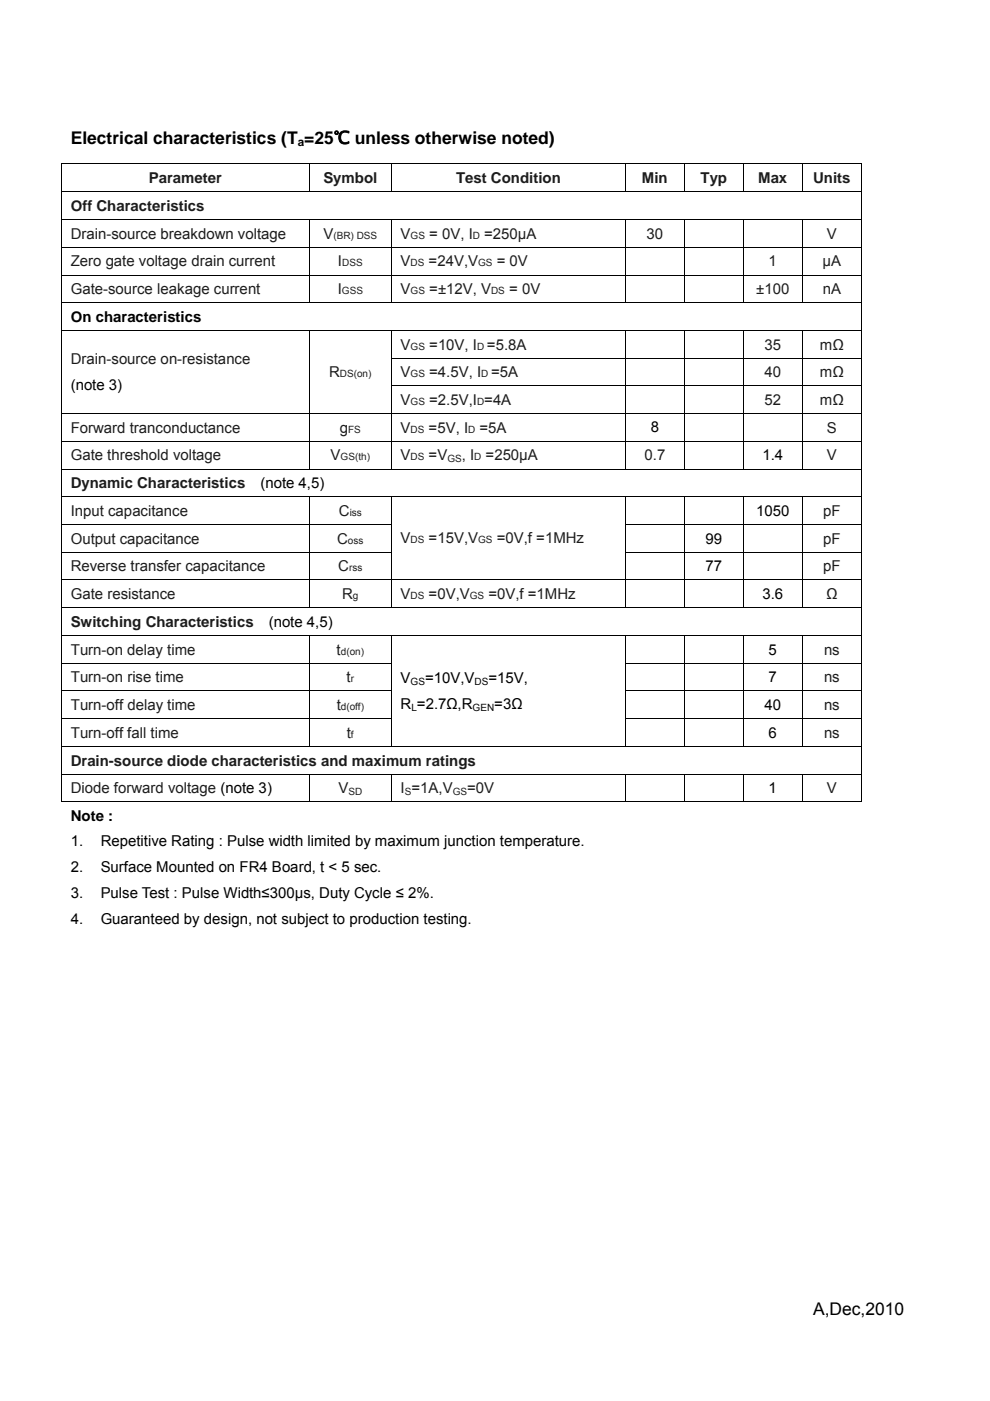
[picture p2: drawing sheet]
<svg xmlns="http://www.w3.org/2000/svg" width="210mm" height="297mm" viewBox="0 0 210 297" stroke-linecap="round" stroke-linejoin="round" font-family="sans-serif">
<defs><g id="words">
<g font-size="3.7">
<text x="15" y="30.5">Electrical characteristics (T =25℃ unless otherwise noted)</text>
<text x="172.4" y="278.7">A,Dec,2010</text>
</g>
<g font-size="3.2" fill="#1f1c1d">
<text x="31.6" y="38.9">Parameter</text>
<text x="68.6" y="38.9">Symbol</text>
<text x="96.7" y="38.9">Test Condition</text>
<text x="136.2" y="38.9">Min</text>
<text x="148.6" y="38.9">Typ</text>
<text x="160.8" y="38.9">Max</text>
<text x="172.5" y="38.9">Units</text>
<text x="15" y="44.7">Off Characteristics</text>
<text x="15" y="50.6">Drain-source breakdown voltage</text>
<text x="68.6" y="50.6">V</text>
<text x="85" y="50.6">V</text>
<text x="91" y="50.6">= 0V, I</text>
<text x="102.7" y="50.6">=250µA</text>
<text x="137.2" y="50.6">30</text>
<text x="175.4" y="50.6">V</text>
<text x="15" y="56.5">Zero gate voltage drain current</text>
<text x="71.7" y="56.5">I</text>
<text x="85" y="56.5">V</text>
<text x="90.9" y="56.5">=24V,V</text>
<text x="105.3" y="56.5">= 0V</text>
<text x="163" y="56.5">1</text>
<text x="174.5" y="56.5">µA</text>
<text x="15" y="62.4">Gate-source leakage current</text>
<text x="71.6" y="62.4">I</text>
<text x="85" y="62.4">V</text>
<text x="91" y="62.4">=±12V, V</text>
<text x="108" y="62.4">= 0V</text>
<text x="160.4" y="62.4">±100</text>
<text x="174.5" y="62.4">nA</text>
<text x="15" y="77.2">Drain-source on-resistance</text>
<text x="85" y="74.1">V</text>
<text x="91" y="74.1">=10V, I =5.8A</text>
<text x="162.2" y="74.1">35</text>
<text x="173.9" y="74.1">mΩ</text>
<text x="69.8" y="79.9">R</text>
<text x="85" y="80">V</text>
<text x="91" y="80">=4.5V, I =5A</text>
<text x="162.2" y="80">40</text>
<text x="173.9" y="80">mΩ</text>
<text x="85" y="85.9">V</text>
<text x="91" y="85.9">=2.5V,I =4A</text>
<text x="162.2" y="85.9">52</text>
<text x="173.9" y="85.8">mΩ</text>
<text x="15" y="91.8">Forward tranconductance</text>
<text x="72.1" y="91.8">g</text>
<text x="85" y="91.8">V</text>
<text x="90.9" y="91.8">=5V, I</text>
<text x="101.7" y="91.8">=5A</text>
<text x="175.4" y="91.8">S</text>
<text x="15" y="97.6">Gate threshold voltage</text>
<text x="70.1" y="97.6">V</text>
<text x="85" y="97.6">V</text>
<text x="90.9" y="97.6">=V</text>
<text x="97.9" y="97.6">, I</text>
<text x="103" y="97.6">=250µA</text>
<text x="136.7" y="97.6">0.7</text>
<text x="175.4" y="97.6">V</text>
<text x="15" y="103.5">Dynamic Characteristics</text>
<text x="15" y="109.4">Input capacitance</text>
<text x="71.9" y="109.4">C</text>
<text x="174.6" y="109.4">pF</text>
<text x="15" y="115.3">Output capacitance</text>
<text x="71.5" y="115.3">C</text>
<text x="85" y="115.2">V</text>
<text x="90.9" y="115.2">=15V,V</text>
<text x="105.3" y="115.2">=0V,f =1MHz</text>
<text x="174.6" y="115.3">pF</text>
<text x="15" y="121.1">Reverse transfer capacitance</text>
<text x="71.7" y="121.1">C</text>
<text x="174.6" y="121.1">pF</text>
<text x="15" y="127">Gate resistance</text>
<text x="72.6" y="127">R</text>
<text x="85" y="127">V</text>
<text x="90.9" y="127">=0V,V</text>
<text x="103.6" y="127">=0V,f =1MHz</text>
<text x="175.2" y="127">Ω</text>
<text x="15" y="132.9">Switching Characteristics</text>
<text x="15" y="138.8">Turn-on delay time</text>
<text x="71.4" y="138.8">t</text>
<text x="174.8" y="138.8">ns</text>
<text x="15" y="144.7">Turn-on rise time</text>
<text x="73.5" y="144.7">t</text>
<text x="174.8" y="144.7">ns</text>
<text x="15" y="150.5">Turn-off delay time</text>
<text x="71.4" y="150.5">t</text>
<text x="174.8" y="150.5">ns</text>
<text x="15" y="156.4">Turn-off fall time</text>
<text x="73.6" y="156.4">t</text>
<text x="174.8" y="156.4">ns</text>
<text x="15" y="162.3">Drain-source diode characteristics and maximum ratings</text>
<text x="15" y="168.1">Diode forward voltage (note 3)</text>
<text x="71.8" y="168.1">V</text>
<text x="85" y="168.1">I =1A,V</text>
<text x="99.1" y="168.1">=0V</text>
<text x="175.4" y="168.1">V</text>
</g>
<g font-size="3.2">
<text x="15" y="68.3">On characteristics</text>
<text x="15" y="82.7">(note 3)</text>
<text x="138" y="91.7">8</text>
<text x="161.7" y="97.6">1.4</text>
<text x="55.2" y="103.5">(note 4,5)</text>
<text x="160.4" y="109.4">1050</text>
<text x="149.6" y="115.3">99</text>
<text x="149.6" y="121.1">77</text>
<text x="161.7" y="127">3.6</text>
<text x="57" y="132.9">(note 4,5)</text>
<text x="163" y="138.8">5</text>
<text x="85" y="144.8">V</text>
<text x="90.1" y="144.8">=10V,V</text>
<text x="103.6" y="144.8">=15V,</text>
<text x="163" y="144.7">7</text>
<text x="85" y="150.3">R =2.7Ω,R</text>
<text x="104.8" y="150.3">=3Ω</text>
<text x="162.2" y="150.5">40</text>
<text x="163" y="156.4">6</text>
<text x="15" y="174">Note :</text>
<text x="163" y="168.1">1</text>
<text x="15" y="179.5">1.</text>
<text x="21.4" y="179.5">Repetitive Rating : Pulse width limited by maximum junction temperature.</text>
<text x="15" y="185">2.</text>
<text x="21.4" y="185">Surface Mounted on FR4 Board, t &lt; 5 sec.</text>
<text x="15" y="190.5">3.</text>
<text x="21.4" y="190.5">Pulse Test : Pulse Width≤300µs, Duty Cycle ≤ 2%.</text>
<text x="15" y="196">4.</text>
<text x="21.4" y="196">Guaranteed by design, not subject to production testing.</text>
</g>
<text font-size="2.5" x="63.2" y="31">a</text>
<g font-size="2.1" fill="#1f1c1d">
<text x="70.7" y="50.6">(BR) DSS</text>
<text x="87.1" y="50.6">GS</text>
<text x="100.3" y="50.6">D</text>
<text x="72.6" y="56.5">DSS</text>
<text x="87.1" y="56.5">DS</text>
<text x="101.4" y="56.5">GS</text>
<text x="72.5" y="62.4">GSS</text>
<text x="87.1" y="62.4">GS</text>
<text x="104.2" y="62.4">DS</text>
<text x="87.1" y="74.1">GS</text>
<text x="101.2" y="74.1">D</text>
<text x="72.1" y="79.9">DS(on)</text>
<text x="87.1" y="80">GS</text>
<text x="102.1" y="80">D</text>
<text x="87.1" y="85.9">GS</text>
<text x="101.2" y="85.9">D</text>
<text x="73.8" y="91.8">FS</text>
<text x="87.1" y="91.8">DS</text>
<text x="99.3" y="91.8">D</text>
<text x="72.2" y="97.6">GS(th)</text>
<text x="87.1" y="97.6">DS</text>
<text x="94.9" y="98">GS</text>
<text x="100.6" y="97.6">D</text>
<text x="74.2" y="109.4">iss</text>
<text x="73.8" y="115.3">oss</text>
<text x="87.1" y="115.2">DS</text>
<text x="101.4" y="115.2">GS</text>
<text x="74" y="121.1">rss</text>
<text x="74.9" y="127">g</text>
<text x="87.1" y="127">DS</text>
<text x="99.7" y="127">GS</text>
<text x="72.3" y="138.8">d(on)</text>
<text x="74.4" y="144.7">r</text>
<text x="72.3" y="150.5">d(off)</text>
<text x="74.4" y="156.4">f</text>
<text x="73.9" y="168.5">SD</text>
<text x="85.9" y="168.5">S</text>
<text x="96" y="168.5">GS</text>
</g>
<g font-size="2.1">
<text x="87.1" y="145.1">GS</text>
<text x="100.6" y="145.1">DS</text>
<text x="87.2" y="150.6">L</text>
<text x="100.2" y="150.6">GEN</text>
</g>
</g></defs>
<path d="M13 34.5h.2v.2h-.2zM182.6 34.5h.2v.2h-.2zM13 75.8h.2v.2h-.2zM65.5 75.8h.1v.2h-.1zM13 81.7h.2v.2h-.2zM65.5 81.7h.1v.2h-.1zM182.6 169.9h.2v.2h-.2z" fill="#000"/>
<g fill="none" stroke="#000" stroke-width=".21">
<path d="M13 34.6h169.8M13.1 34.7v5.9M65.6 34.7v5.9M83.1 34.7v5.9M132.7 34.7v5.9M145.2 34.7v5.9M157.6 34.7v5.9M170.2 34.7v5.9M182.7 34.7v5.9M13 40.7h169.8M13 46.5h169.8M13 52.4h169.8"/>
<path d="M13 58.3h169.8M13.1 40.7v5.7M13.1 46.6v5.7M13.1 52.5v5.7M13.1 58.4v5.7M65.6 46.6v5.7M65.6 52.5v5.7M65.6 58.4v5.7M83.1 46.6v5.7M83.1 52.5v5.7M83.1 58.4v5.7M132.7 46.6v5.7"/>
<path d="M132.7 52.5v5.7M132.7 58.4v5.7M145.2 46.6v5.7M145.2 52.5v5.7M145.2 58.4v5.7M157.6 46.6v5.7M157.6 52.5v5.7M157.6 58.4v5.7M170.2 46.6v5.7M170.2 52.5v5.7M170.2 58.4v5.7M182.7 40.7v5.7"/>
<path d="M182.7 46.6v5.7M182.7 52.5v5.7M182.7 58.4v5.7M13 64.2h169.8M13 70.1h169.8M13.1 64.3v5.7M13.1 70.1v5.7M13.1 76v5.7M65.6 70.1v5.7M65.6 76v5.7M83 75.9h99.8M83.1 70.1v5.7"/>
<path d="M83.1 76v5.7M132.7 70.1v5.7M132.7 76v5.7M145.2 70.1v5.7M145.2 76v5.7M157.6 70.1v5.7M157.6 76v5.7M170.2 70.1v5.7M170.2 76v5.7M182.7 64.3v5.7M182.7 70.1v5.7M182.7 76v5.7"/>
<path d="M13 87.7h169.8M13 93.6h169.8M13 99.5h169.8M13.1 81.9v5.7M13.1 87.8v5.7M13.1 93.7v5.7M13.1 99.5v5.7M65.6 81.9v5.7M65.6 87.8v5.7M65.6 93.7v5.7M83 81.8h99.8M83.1 81.9v5.7"/>
<path d="M83.1 87.8v5.7M83.1 93.7v5.7M132.7 81.9v5.7M132.7 87.8v5.7M132.7 93.7v5.7M145.2 81.9v5.7M145.2 87.8v5.7M145.2 93.7v5.7M157.6 81.9v5.7M157.6 87.8v5.7M157.6 93.7v5.7M170.2 81.9v5.7"/>
<path d="M170.2 87.8v5.7M170.2 93.7v5.7M182.7 81.9v5.7M182.7 87.8v5.7M182.7 93.7v5.7M182.7 99.5v5.7M13 105.3h169.8M13 111.2h70.1M13 117.1h70.1M13.1 105.4v5.7M13.1 111.3v5.7M13.1 117.2v5.7"/>
<path d="M65.6 105.4v5.7M65.6 111.3v5.7M65.6 117.2v5.7M83.1 105.4v5.7M83.1 111.3v5.7M83.1 117.2v5.7M132.6 111.2h50.2M132.6 117.1h50.2M132.7 105.4v5.7M132.7 111.3v5.7M132.7 117.2v5.7M145.2 105.4v5.7"/>
<path d="M145.2 111.3v5.7M145.2 117.2v5.7M157.6 105.4v5.7M157.6 111.3v5.7M157.6 117.2v5.7M170.2 105.4v5.7M170.2 111.3v5.7M170.2 117.2v5.7M182.7 105.4v5.7M182.7 111.3v5.7M182.7 117.2v5.7M13 123h169.8"/>
<path d="M13 128.8h169.8M13 134.7h169.8M13.1 123v5.7M13.1 128.9v5.8M13.1 134.8v5.7M65.6 123v5.7M65.6 134.8v5.7M83.1 123v5.7M83.1 134.8v5.7M132.7 123v5.7M132.7 134.8v5.7M145.2 123v5.7"/>
<path d="M145.2 134.8v5.7M157.6 123v5.7M157.6 134.8v5.7M170.2 123v5.7M170.2 134.8v5.7M182.7 123v5.7M182.7 128.9v5.8M182.7 134.8v5.7M13 140.6h70.1M13 146.5h70.1M13 152.4h70.1M13 158.2h169.8"/>
<path d="M13.1 140.7v5.7M13.1 146.6v5.7M13.1 152.4v5.8M13.1 158.3v5.7M65.6 140.7v5.7M65.6 146.6v5.7M65.6 152.4v5.8M83.1 140.7v5.7M83.1 146.6v5.7M83.1 152.4v5.8M132.6 140.6h50.2M132.6 146.5h50.2"/>
<path d="M132.6 152.4h50.2M132.7 140.7v5.7M132.7 146.6v5.7M132.7 152.4v5.8M145.2 140.7v5.7M145.2 146.6v5.7M145.2 152.4v5.8M157.6 140.7v5.7M157.6 146.6v5.7M157.6 152.4v5.8M170.2 140.7v5.7M170.2 146.6v5.7"/>
<path d="M170.2 152.4v5.8M182.7 140.7v5.7M182.7 146.6v5.7M182.7 152.4v5.8M182.7 158.3v5.7M13 164.1h169.8M13 170h52.5M13.1 164.2v5.9M65.6 164.2v5.9M65.6 170h17.4M83.1 164.2v5.9M83.1 170h49.5"/>
<path d="M132.7 164.2v5.9M132.7 170h12.4M145.2 164.2v5.9M145.2 170h12.4M157.6 164.2v5.9M157.7 170h12.4M170.2 164.2v5.9M170.3 170h12.3M182.7 164.2v5.9"/>
</g>
<use href="#words"/>
</svg>
